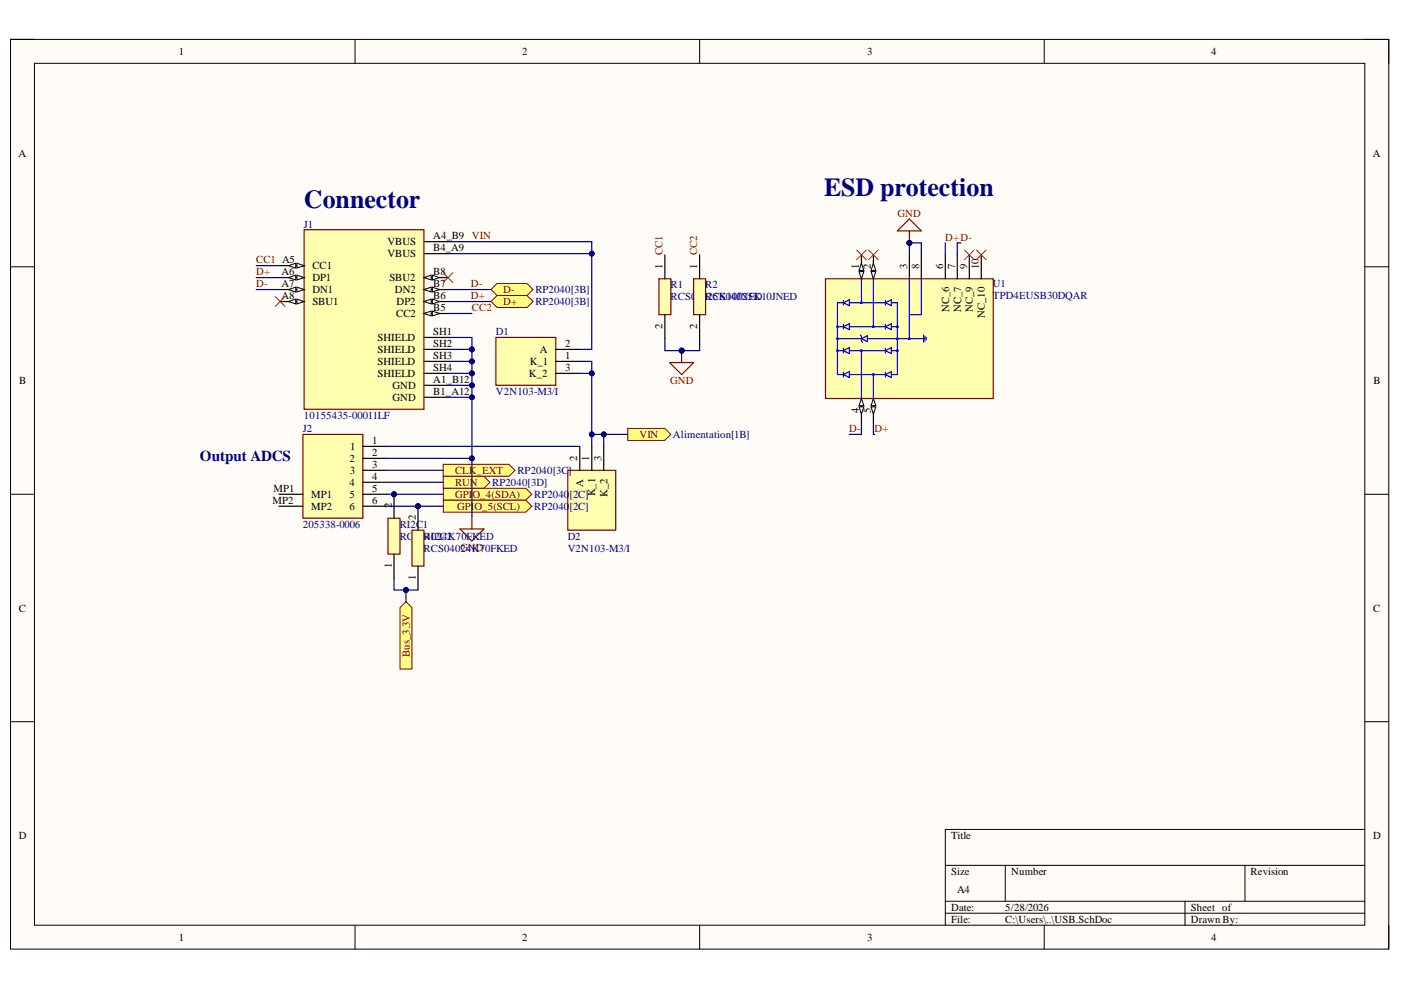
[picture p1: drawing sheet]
<svg xmlns="http://www.w3.org/2000/svg" width="297mm" height="210mm" viewBox="0 0 297 210" stroke-linecap="round" stroke-linejoin="round" font-family="sans-serif">
<defs><g id="words">
<g font-size="5.5" fill="#000080">
<text x="174.7" y="41.5">ESD protection</text>
<text x="64.5" y="44">Connector</text>
</g>
<text font-size="3.2" fill="#000080" x="42.4" y="97.7">Output ADCS</text>
<g font-size="2.3">
<text x="37.9" y="11.7">1</text>
<text x="110.7" y="11.7">2</text>
<text x="183.9" y="11.7">3</text>
<text x="256.8" y="11.7">4</text>
<text x="3.9" y="33.3">A</text>
<text x="291" y="33.3">A</text>
<text x="82.1" y="52">VBUS</text>
<text x="91.9" y="50.8">A4_B9</text>
<text x="91.9" y="53.3">B4_A9</text>
<text x="59.7" y="58.4">A6</text>
<text x="66.2" y="57.1">CC1</text>
<text x="66.2" y="59.6">DP1</text>
<text x="82.1" y="54.6">VBUS</text>
<text x="82.6" y="59.6">SBU2</text>
<text x="91.9" y="58.4">B8</text>
<text x="140.5" y="57.1" transform="rotate(-90 140.5 57.1)">1</text>
<text x="147.8" y="57.1" transform="rotate(-90 147.8 57.1)">1</text>
<text x="182.1" y="57.1" transform="rotate(-90 182.1 57.1)">1</text>
<text x="184.6" y="57.1" transform="rotate(-90 184.6 57.1)">2</text>
<text x="192.3" y="57.1" transform="rotate(-90 192.3 57.1)">3</text>
<text x="194.9" y="57.1" transform="rotate(-90 194.9 57.1)">8</text>
<text x="199.9" y="57.1" transform="rotate(-90 199.9 57.1)">6</text>
<text x="202.5" y="57.1" transform="rotate(-90 202.5 57.1)">7</text>
<text x="205" y="57.1" transform="rotate(-90 205 57.1)">9</text>
<text x="207.6" y="57.1" transform="rotate(-90 207.6 57.1)">10</text>
<text x="59.7" y="60.9">A7</text>
<text x="59.7" y="63.4">A8</text>
<text x="66.2" y="62.2">DN1</text>
<text x="66.2" y="64.7">SBU1</text>
<text x="83.7" y="62.2">DN2</text>
<text x="84.1" y="64.7">DP2</text>
<text x="91.9" y="60.9">B7</text>
<text x="91.9" y="63.4">B6</text>
<text x="91.9" y="66">B5</text>
<text x="84" y="67.2">CC2</text>
<text x="91.9" y="71.1">SH1</text>
<text x="140.5" y="69.8" transform="rotate(-90 140.5 69.8)">2</text>
<text x="147.8" y="69.8" transform="rotate(-90 147.8 69.8)">2</text>
<text x="201.2" y="66.2" transform="rotate(-90 201.2 66.2)">NC_6</text>
<text x="203.8" y="66.2" transform="rotate(-90 203.8 66.2)">NC_7</text>
<text x="206.3" y="66.2" transform="rotate(-90 206.3 66.2)">NC_9</text>
<text x="208.8" y="67.4" transform="rotate(-90 208.8 67.4)">NC_10</text>
<text x="80" y="72.3">SHIELD</text>
<text x="80" y="74.9">SHIELD</text>
<text x="80" y="77.4">SHIELD</text>
<text x="91.9" y="73.6">SH2</text>
<text x="91.9" y="76.1">SH3</text>
<text x="112.3" y="77.4">K_1</text>
<text x="114.4" y="74.9">A</text>
<text x="119.9" y="76.1">1</text>
<text x="119.9" y="73.6">2</text>
<text x="4.1" y="81.4">B</text>
<text x="80" y="79.9">SHIELD</text>
<text x="83.2" y="82.5">GND</text>
<text x="91.9" y="78.7">SH4</text>
<text x="91.9" y="81.2">A1_B12</text>
<text x="91.9" y="83.7">B1_A12</text>
<text x="112.2" y="79.9">K_2</text>
<text x="119.9" y="78.7">3</text>
<text x="291.2" y="81.4">B</text>
<text x="83.2" y="85">GND</text>
<text x="182.1" y="87.6" transform="rotate(-90 182.1 87.6)">4</text>
<text x="184.6" y="87.5" transform="rotate(-90 184.6 87.5)">5</text>
<text x="74.3" y="95.5">1</text>
<text x="78.9" y="94.2">1</text>
<text x="74.1" y="98">2</text>
<text x="74.2" y="100.5">3</text>
<text x="78.9" y="96.7">2</text>
<text x="78.9" y="99.3">3</text>
<text x="78.9" y="101.8">4</text>
<text x="122.4" y="97.7" transform="rotate(-90 122.4 97.7)">2</text>
<text x="124.9" y="97.7" transform="rotate(-90 124.9 97.7)">1</text>
<text x="127.5" y="97.7" transform="rotate(-90 127.5 97.7)">3</text>
<text x="57.8" y="106.9">MP2</text>
<text x="58" y="104.3">MP1</text>
<text x="66" y="105.6">MP1</text>
<text x="74.1" y="103.1">4</text>
<text x="74.1" y="105.6">5</text>
<text x="78.9" y="104.3">5</text>
<text x="78.9" y="106.9">6</text>
<text x="83.1" y="107.8" transform="rotate(-90 83.1 107.8)">2</text>
<text x="123.7" y="103.2" transform="rotate(-90 123.7 103.2)">A</text>
<text x="126.2" y="105.2" transform="rotate(-90 126.2 105.2)">K_1</text>
<text x="128.8" y="105.3" transform="rotate(-90 128.8 105.3)">K_2</text>
<text x="66" y="108.1">MP2</text>
<text x="74.1" y="108.1">6</text>
<text x="88.1" y="110.3" transform="rotate(-90 88.1 110.3)">2</text>
<text x="83.1" y="120.4" transform="rotate(-90 83.1 120.4)">1</text>
<text x="88.1" y="122.9" transform="rotate(-90 88.1 122.9)">1</text>
<text x="4" y="129.7">C</text>
<text x="291.1" y="129.7">C</text>
<text x="4" y="177.9">D</text>
<text x="201.6" y="177.9">Title</text>
<text x="291.1" y="177.9">D</text>
<text x="201.6" y="185.5">Size</text>
<text x="214.4" y="185.5">Number</text>
<text x="265.2" y="185.5">Revision</text>
<text x="202.9" y="189.3">A4</text>
<text x="201.6" y="193.1">Date:</text>
<text x="201.6" y="195.7">File:</text>
<text x="213.1" y="193.1">5/28/2026</text>
<text x="213.1" y="195.7">C:\Users\..\USB.SchDoc</text>
<text x="252.5" y="193.1">Sheet of</text>
<text x="252.5" y="195.7">Drawn By:</text>
<text x="37.9" y="199.5">1</text>
<text x="110.7" y="199.5">2</text>
<text x="183.9" y="199.5">3</text>
<text x="256.8" y="199.5">4</text>
</g>
<g font-size="2.3" fill="#800000">
<text x="190.3" y="46">GND</text>
<text x="100.1" y="50.8">VIN</text>
<text x="200.4" y="51">D+D-</text>
<text x="54.3" y="55.8">CC1 A5</text>
<text x="54.3" y="58.4">D+</text>
<text x="140.5" y="54.1" transform="rotate(-90 140.5 54.1)">CC1</text>
<text x="147.8" y="54.1" transform="rotate(-90 147.8 54.1)">CC2</text>
<text x="54.3" y="60.9">D-</text>
<text x="99.8" y="60.9">D-</text>
<text x="99.8" y="63.4">D+</text>
<text x="100.1" y="66">CC2</text>
<text x="106.7" y="62.2">D-</text>
<text x="106.7" y="64.7">D+</text>
<text x="142.1" y="81.4">GND</text>
<text x="135.6" y="92.9">VIN</text>
<text x="180.1" y="91.7">D-</text>
<text x="185.4" y="91.7">D+</text>
<text x="96.5" y="100.5">CLK_EXT</text>
<text x="96.5" y="105.6">GPIO_4(SDA)</text>
<text x="96.5" y="103.1">RUN</text>
<text x="96.9" y="108.1">GPIO_5(SCL)</text>
<text x="86.9" y="139.3" transform="rotate(-90 86.9 139.3)">Bus_3.3V</text>
</g>
<g font-size="2.3" fill="#000080">
<text x="64.5" y="48.2">J1</text>
<text x="113.5" y="62.2">RP2040[3B]</text>
<text x="113.5" y="64.7">RP2040[3B]</text>
<text x="142.2" y="61.2">R1</text>
<text x="142.2" y="63.7">RCS0</text>
<text x="147.7" y="63.7">40RCS04025K10JNED</text>
<text x="149.5" y="61.2">R2</text>
<text x="150" y="63.7">25K10JNED</text>
<text x="210.5" y="60.9">U1</text>
<text x="210.5" y="63.4">TPD4EUSB30DQAR</text>
<text x="105.1" y="71.1">D1</text>
<text x="105.1" y="83.7">V2N103-M3/I</text>
<text x="64.5" y="88.9">10155435-00011LF</text>
<text x="64.2" y="91.7">J2</text>
<text x="142.7" y="92.9">Alimentation[1B]</text>
<text x="109.7" y="100.5">RP2040[3C</text>
<text x="120.5" y="100.5">]</text>
<text x="104.4" y="103.1">RP2040[3D]</text>
<text x="113.3" y="105.6">RP2040</text>
<text x="120.8" y="105.6">[2C]</text>
<text x="64.2" y="111.9">205338-0006</text>
<text x="84.8" y="111.9">RI2C1</text>
<text x="113.3" y="108.1">RP2040</text>
<text x="120.8" y="108.1">[2C]</text>
<text x="84.8" y="114.5">RCS0RI2C2</text>
<text x="89.8" y="117">RCS040GND</text>
<text x="90.2" y="114.5">4024K70FKED</text>
<text x="97.7" y="117">24K70FKED</text>
<text x="120.4" y="114.5">D2</text>
<text x="120.4" y="117">V2N103-M3/I</text>
</g>
</g></defs>
<path d="M2.2 8.4h292.2v192.8h-292.2z" fill-rule="evenodd" fill="#fffcf8"/>
<path d="M2.2 8.4h292.2v192.8h-292.2z" fill="none" stroke="#000" stroke-width=".21"/>
<path d="M7.3 13.4h282.1v182.8h-282.1z" fill-rule="evenodd" fill="#fffcf8"/>
<g fill="none" stroke="#000" stroke-width=".21">
<path d="M2.2 8.3h5.1M7.3 13.4h282.1v182.8h-282.1zM75.3 8.3v5.1M148.3 8.3v5.1M221.4 8.4v5M289.4 8.4h5v5M2.2 56.6h5.1M289.4 56.6h5M2.2 104.8h5.1M289.4 104.8h5M2.2 153h5.1M289.4 153h5"/>
<path d="M289.4 175.9h-89v20.3M75.3 196.2v5M148.3 196.2v5M200.4 183.5h89M200.4 191.1h89M200.4 193.6h89M213.1 183.5v7.6M221.4 196.2v5M251.2 191.1v5.1M264 183.5v7.6M294.4 196.2v5"/>
</g>
<path d="M64.5 48.7h25.4v38.1h-25.4z" fill-rule="evenodd" fill="#ffffb0"/>
<path d="M64.5 48.7h25.4v38.1h-25.4z" fill="none" stroke="#800000" stroke-width=".25"/>
<path d="M59.4 56.3h5.1" fill="none" stroke="#000" stroke-width=".25"/>
<path d="M63 55.8l1.5 .5-1.5 .5z" fill="#f8fcff"/>
<path d="M63 55.8l1.5 .5-1.5 .5z" fill="none" stroke="#000" stroke-width=".21"/>
<path d="M61.2 56.3l1.5-.5v1z" fill="#f8fcff"/>
<path d="M61.2 56.3l1.5-.5v1z" fill="none" stroke="#000" stroke-width=".21"/>
<path d="M59.4 58.9h5.1" fill="none" stroke="#000" stroke-width=".25"/>
<path d="M63 58.3l1.5 .6-1.5 .5z" fill="#f8fcff"/>
<path d="M63 58.3l1.5 .6-1.5 .5z" fill="none" stroke="#000" stroke-width=".21"/>
<path d="M61.2 58.9l1.5-.6v1.1z" fill="#f8fcff"/>
<path d="M61.2 58.9l1.5-.6v1.1z" fill="none" stroke="#000" stroke-width=".21"/>
<path d="M59.4 61.4h5.1" fill="none" stroke="#000" stroke-width=".25"/>
<path d="M63 60.9l1.5 .5-1.5 .5z" fill="#f8fcff"/>
<path d="M63 60.9l1.5 .5-1.5 .5z" fill="none" stroke="#000" stroke-width=".21"/>
<path d="M61.2 61.4l1.5-.5v1z" fill="#f8fcff"/>
<path d="M61.2 61.4l1.5-.5v1z" fill="none" stroke="#000" stroke-width=".21"/>
<path d="M59.4 63.9h5.1" fill="none" stroke="#000" stroke-width=".25"/>
<path d="M63 63.4l1.5 .5-1.5 .5z" fill="#f8fcff"/>
<path d="M63 63.4l1.5 .5-1.5 .5z" fill="none" stroke="#000" stroke-width=".21"/>
<path d="M61.2 63.9l1.5-.5v1z" fill="#f8fcff"/>
<path d="M61.2 63.9l1.5-.5v1z" fill="none" stroke="#000" stroke-width=".21"/>
<path d="M89.9 51.2h5.1M89.9 53.8h5.1M89.9 58.9h5.1" fill="none" stroke="#000" stroke-width=".25"/>
<path d="M89.9 58.9l1.5-.6v1.1z" fill="#f8fcff"/>
<path d="M89.9 58.9l1.5-.6v1.1z" fill="none" stroke="#000" stroke-width=".21"/>
<path d="M91.7 58.3l1.5 .6-1.5 .5z" fill="#f8fcff"/>
<path d="M91.7 58.3l1.5 .6-1.5 .5z" fill="none" stroke="#000" stroke-width=".21"/>
<path d="M89.9 61.4h5.1" fill="none" stroke="#000" stroke-width=".25"/>
<path d="M89.9 61.4l1.5-.5v1z" fill="#f8fcff"/>
<path d="M89.9 61.4l1.5-.5v1z" fill="none" stroke="#000" stroke-width=".21"/>
<path d="M91.7 60.9l1.5 .5-1.5 .5z" fill="#f8fcff"/>
<path d="M91.7 60.9l1.5 .5-1.5 .5z" fill="none" stroke="#000" stroke-width=".21"/>
<path d="M89.9 63.9h5.1" fill="none" stroke="#000" stroke-width=".25"/>
<path d="M89.9 63.9l1.5-.5v1z" fill="#f8fcff"/>
<path d="M89.9 63.9l1.5-.5v1z" fill="none" stroke="#000" stroke-width=".21"/>
<path d="M91.7 63.4l1.5 .5-1.5 .5z" fill="#f8fcff"/>
<path d="M91.7 63.4l1.5 .5-1.5 .5z" fill="none" stroke="#000" stroke-width=".21"/>
<path d="M89.9 66.5h5.1" fill="none" stroke="#000" stroke-width=".25"/>
<path d="M89.9 66.5l1.5-.5v1z" fill="#f8fcff"/>
<path d="M89.9 66.5l1.5-.5v1z" fill="none" stroke="#000" stroke-width=".21"/>
<path d="M91.7 66l1.5 .5-1.5 .5z" fill="#f8fcff"/>
<path d="M91.7 66l1.5 .5-1.5 .5z" fill="none" stroke="#000" stroke-width=".21"/>
<path d="M89.9 71.5h5.1M89.9 74.1h5.1M89.9 76.6h5.1M89.9 79.2h5.1M89.9 81.7h5.1M89.9 84.2h5.1" fill="none" stroke="#000" stroke-width=".25"/>
<path d="M175 59.1h35.6v25.4h-35.6z" fill-rule="evenodd" fill="#ffffb0"/>
<path d="M175 59.1h35.6v25.4h-35.6z" fill="none" stroke="#800000" stroke-width=".25"/>
<g fill="none" stroke="#00f" stroke-width=".25">
<path d="M182.6 59.1v5.1M185.2 59.1v10.2M192.8 59.1v12.7M195.3 59.1v7.6h-2.5M177.6 71.8h5M177.6 74.3h1.2M177.6 69.3h1.2M178.8 63.7v1M178.8 68.8v1M178.8 73.8v1.1M178.8 78.9v1M178.8 74.3l1.3-.6v1.3z"/>
<path d="M178.8 64.2l1.3-.6v1.2zM178.8 69.3l1.3-.7v1.3zM178.8 79.4l1.3-.6v1.2zM178.8 64.2h-1.2v15.2h1.2M180.1 79.4h7.6M180.1 64.2h7.6M180.1 74.3h7.6M180.1 69.3h7.6M182.4 71l.2 .3v1l.3 .3M182.6 74.2h.1v.2h-.1zM182.6 71.8l1.3-.6v1.2zM182.6 74.3v10.2"/>
<path d="M183.9 71.8h11.9M185.2 79.4v5.1M187.7 69.3l1.3-.7v1.3zM187.7 63.7v1M187.7 68.8v1M187.7 73.8v1.1M187.7 78.9v1M187.7 74.3l1.3-.6v1.3zM187.7 64.2l1.3-.6v1.2zM187.7 79.4l1.3-.6v1.2zM189 64.2h1.3v15.2h-1.3M189 74.3h1.3"/>
<path d="M189 69.3h1.3M190.2 74.2h.2v.2h-.2zM195.8 71v1.6M196.1 71.3v1M196.4 71.5v.6"/>
<circle cx="177.6" cy="74.3" r=".13"/>
<circle cx="177.6" cy="71.8" r=".13"/>
<circle cx="177.6" cy="69.3" r=".13"/>
<circle cx="182.6" cy="64.2" r=".13"/>
<circle cx="185.2" cy="79.4" r=".13"/>
<circle cx="185.2" cy="69.3" r=".13"/>
<circle cx="190.3" cy="69.3" r=".13"/>
<circle cx="190.3" cy="71.8" r=".13"/>
<circle cx="192.8" cy="71.8" r=".13"/>
</g>
<path d="M182.6 84.5v5.1" fill="none" stroke="#000" stroke-width=".25"/>
<path d="M182.6 84.5l.5 1.5h-1z" fill="#f8fcff"/>
<path d="M182.6 84.5l.5 1.5h-1z" fill="none" stroke="#000" stroke-width=".21"/>
<path d="M182.1 86.3h1l-.5 1.5z" fill="#f8fcff"/>
<path d="M182.1 86.3h1l-.5 1.5z" fill="none" stroke="#000" stroke-width=".21"/>
<path d="M185.2 84.5v5.1" fill="none" stroke="#000" stroke-width=".25"/>
<path d="M185.2 84.5l.5 1.5h-1z" fill="#f8fcff"/>
<path d="M185.2 84.5l.5 1.5h-1z" fill="none" stroke="#000" stroke-width=".21"/>
<path d="M184.7 86.3h1l-.5 1.5z" fill="#f8fcff"/>
<path d="M184.7 86.3h1l-.5 1.5z" fill="none" stroke="#000" stroke-width=".21"/>
<path d="M182.6 54v5.1" fill="none" stroke="#000" stroke-width=".25"/>
<path d="M182.1 57.6h1l-.5 1.5z" fill="#f8fcff"/>
<path d="M182.1 57.6h1l-.5 1.5z" fill="none" stroke="#000" stroke-width=".21"/>
<path d="M182.6 55.8l.5 1.5h-1z" fill="#f8fcff"/>
<path d="M182.6 55.8l.5 1.5h-1z" fill="none" stroke="#000" stroke-width=".21"/>
<path d="M185.2 54v5.1" fill="none" stroke="#000" stroke-width=".25"/>
<path d="M184.7 57.6h1l-.5 1.5z" fill="#f8fcff"/>
<path d="M184.7 57.6h1l-.5 1.5z" fill="none" stroke="#000" stroke-width=".21"/>
<path d="M185.2 55.8l.5 1.5h-1z" fill="#f8fcff"/>
<path d="M185.2 55.8l.5 1.5h-1z" fill="none" stroke="#000" stroke-width=".21"/>
<path d="M192.8 54v5.1M195.3 54v5.1M200.4 54v5.1M203 54v5.1M205.5 54v5.1M208 54v5.1" fill="none" stroke="#000" stroke-width=".25"/>
<path d="M97.5 112.2h5.1l-2.5 2.5zM100.1 109.6v2.6" fill="none" stroke="#800000" stroke-width=".25"/>
<path d="M133.1 90.8h7.8l1.3 1.3-1.3 1.3h-7.8z" fill-rule="evenodd" fill="#ffff80"/>
<path d="M133.1 90.8h7.8l1.3 1.3-1.3 1.3h-7.8z" fill="none" stroke="#800000" stroke-width=".21"/>
<path d="M94 57.8l2 2.1M96 57.8l-2 2.1M181.6 53l2.1 2.1M183.7 53l-2.1 2.1M184.2 53l2 2.1M186.2 53l-2 2.1M204.5 53l2 2.1M206.5 53l-2 2.1M207 53l2.1 2.1M209.1 53l-2.1 2.1M58.4 62.9l2 2M60.4 62.9l-2 2" fill="none" stroke="#f00" stroke-width=".21"/>
<path d="M190.3 49l2.5-2.6 2.5 2.6zM192.8 49v2.5" fill="none" stroke="#800000" stroke-width=".25"/>
<circle cx="192.8" cy="51.5" r=".51" fill="#000080"/>
<circle cx="192.8" cy="51.5" r=".51" fill="none" stroke="#000080" stroke-width=".21"/>
<path d="M142 76.9h5.1l-2.6 2.5zM144.5 74.3v2.6" fill="none" stroke="#800000" stroke-width=".25"/>
<circle cx="144.5" cy="74.3" r=".51" fill="#000080"/>
<circle cx="144.5" cy="74.3" r=".51" fill="none" stroke="#000080" stroke-width=".21"/>
<path d="M105.1 71.5h12.7v10.2h-12.7z" fill-rule="evenodd" fill="#ffffb0"/>
<path d="M105.1 71.5h12.7v10.2h-12.7z" fill="none" stroke="#800000" stroke-width=".25"/>
<path d="M117.8 76.6h5.1M117.8 74.1h5.1M117.8 79.2h5.1" fill="none" stroke="#000" stroke-width=".25"/>
<path d="M120.4 99.7h10.1v12.7h-10.1z" fill-rule="evenodd" fill="#ffffb0"/>
<path d="M120.4 99.7h10.1v12.7h-10.1z" fill="none" stroke="#800000" stroke-width=".25"/>
<path d="M122.9 94.6v5.1M125.5 94.6v5.1M128 94.6v5.1" fill="none" stroke="#000" stroke-width=".25"/>
<path d="M94 103.5h17.5l1.3 1.3-1.3 1.3h-17.5z" fill-rule="evenodd" fill="#ffff80"/>
<path d="M94 103.5h17.5l1.3 1.3-1.3 1.3h-17.5z" fill="none" stroke="#800000" stroke-width=".21"/>
<path d="M94 106.1h17.5l1.3 1.2-1.3 1.3h-17.5z" fill-rule="evenodd" fill="#ffff80"/>
<path d="M94 106.1h17.5l1.3 1.2-1.3 1.3h-17.5z" fill="none" stroke="#800000" stroke-width=".21"/>
<path d="M94 101h8.6l1.3 1.3-1.3 1.2h-8.6z" fill-rule="evenodd" fill="#ffff80"/>
<path d="M94 101h8.6l1.3 1.3-1.3 1.2h-8.6z" fill="none" stroke="#800000" stroke-width=".21"/>
<path d="M64.2 92.1h12.7v17.8h-12.7z" fill-rule="evenodd" fill="#ffffb0"/>
<path d="M64.2 92.1h12.7v17.8h-12.7z" fill="none" stroke="#800000" stroke-width=".25"/>
<path d="M76.9 94.6h5.1M76.9 97.2h5.1M76.9 99.7h5.1M59.1 104.8h5.1M59.1 107.3h5.1M76.9 102.3h5.1M76.9 104.8h5.1M76.9 107.3h5.1" fill="none" stroke="#000" stroke-width=".25"/>
<path d="M94 98.4h13.9l1.3 1.3-1.3 1.3h-13.9z" fill-rule="evenodd" fill="#ffff80"/>
<path d="M94 98.4h13.9l1.3 1.3-1.3 1.3h-13.9z" fill="none" stroke="#800000" stroke-width=".21"/>
<path d="M139.7 59.1h2.5v7.6h-2.5z" fill-rule="evenodd" fill="#ffffb0"/>
<path d="M139.7 59.1h2.5v7.6h-2.5z" fill="none" stroke="#800000" stroke-width=".25"/>
<path d="M141 54v5.1M141 66.7v5.1" fill="none" stroke="#000" stroke-width=".25"/>
<path d="M147.1 59.1h2.5v7.6h-2.5z" fill-rule="evenodd" fill="#ffffb0"/>
<path d="M147.1 59.1h2.5v7.6h-2.5z" fill="none" stroke="#800000" stroke-width=".25"/>
<path d="M148.3 54v5.1M148.3 66.7v5.1" fill="none" stroke="#000" stroke-width=".25"/>
<circle cx="83.5" cy="104.8" r=".51" fill="#000080"/>
<circle cx="83.5" cy="104.8" r=".51" fill="none" stroke="#000080" stroke-width=".21"/>
<path d="M82.3 109.9h2.5v7.6h-2.5z" fill-rule="evenodd" fill="#ffffb0"/>
<path d="M82.3 109.9h2.5v7.6h-2.5z" fill="none" stroke="#800000" stroke-width=".25"/>
<path d="M83.5 104.8v5.1M83.5 117.5v5.1" fill="none" stroke="#000" stroke-width=".25"/>
<circle cx="83.5" cy="104.8" r=".51" fill="#000080"/>
<circle cx="83.5" cy="104.8" r=".51" fill="none" stroke="#000080" stroke-width=".21"/>
<circle cx="88.6" cy="107.3" r=".51" fill="#000080"/>
<circle cx="88.6" cy="107.3" r=".51" fill="none" stroke="#000080" stroke-width=".21"/>
<path d="M87.4 112.4h2.5v7.6h-2.5z" fill-rule="evenodd" fill="#ffffb0"/>
<path d="M87.4 112.4h2.5v7.6h-2.5z" fill="none" stroke="#800000" stroke-width=".25"/>
<path d="M88.6 107.3v5.1M88.6 120v5.1" fill="none" stroke="#000" stroke-width=".25"/>
<circle cx="88.6" cy="107.3" r=".51" fill="#000080"/>
<circle cx="88.6" cy="107.3" r=".51" fill="none" stroke="#000080" stroke-width=".21"/>
<path d="M84.8 128.8l1.3-1.2 1.3 1.2v13.1h-2.6z" fill-rule="evenodd" fill="#ffff80"/>
<path d="M84.8 128.8l1.3-1.2 1.3 1.2v13.1h-2.6z" fill="none" stroke="#800000" stroke-width=".21"/>
<path d="M104.1 61.4l1.3-1.3h6.3l1.3 1.3-1.3 1.3h-6.3z" fill-rule="evenodd" fill="#ffff80"/>
<path d="M104.1 61.4l1.3-1.3h6.3l1.3 1.3-1.3 1.3h-6.3z" fill="none" stroke="#800000" stroke-width=".21"/>
<path d="M105.4 62.7h6.4l1.2 1.2-1.2 1.3h-6.4l-1.3-1.3z" fill-rule="evenodd" fill="#ffff80"/>
<path d="M105.4 62.7h6.4l1.2 1.2-1.2 1.3h-6.4l-1.3-1.3z" fill="none" stroke="#800000" stroke-width=".21"/>
<path d="M95 74.1h5.1" fill="none" stroke="#000080" stroke-width=".25"/>
<circle cx="100.1" cy="74.1" r=".51" fill="#000080"/>
<circle cx="100.1" cy="74.1" r=".51" fill="none" stroke="#000080" stroke-width=".21"/>
<path d="M95 76.6h5.1" fill="none" stroke="#000080" stroke-width=".25"/>
<circle cx="100.1" cy="76.6" r=".51" fill="#000080"/>
<circle cx="100.1" cy="76.6" r=".51" fill="none" stroke="#000080" stroke-width=".21"/>
<path d="M95 79.2h5.1" fill="none" stroke="#000080" stroke-width=".25"/>
<circle cx="100.1" cy="79.2" r=".51" fill="#000080"/>
<circle cx="100.1" cy="79.2" r=".51" fill="none" stroke="#000080" stroke-width=".21"/>
<path d="M95 81.7h5.1" fill="none" stroke="#000080" stroke-width=".25"/>
<circle cx="100.1" cy="81.7" r=".51" fill="#000080"/>
<circle cx="100.1" cy="81.7" r=".51" fill="none" stroke="#000080" stroke-width=".21"/>
<path d="M95 84.2h5.1" fill="none" stroke="#000080" stroke-width=".25"/>
<circle cx="100.1" cy="84.2" r=".51" fill="#000080"/>
<circle cx="100.1" cy="84.2" r=".51" fill="none" stroke="#000080" stroke-width=".21"/>
<path d="M95 53.8h30.5" fill="none" stroke="#000080" stroke-width=".25"/>
<circle cx="125.5" cy="53.8" r=".51" fill="#000080"/>
<circle cx="125.5" cy="53.8" r=".51" fill="none" stroke="#000080" stroke-width=".21"/>
<path d="M54.3 56.3h5.1M54.3 58.9h5.1M192.8 51.5v2.5M54.3 61.4h5.1M95 66.5h5.1M95 63.9h9.1" fill="none" stroke="#000080" stroke-width=".25"/>
<circle cx="192.8" cy="51.5" r=".51" fill="#000080"/>
<circle cx="192.8" cy="51.5" r=".51" fill="none" stroke="#000080" stroke-width=".21"/>
<path d="M192.8 51.5h2.5v2.5" fill="none" stroke="#000080" stroke-width=".25"/>
<circle cx="192.8" cy="51.5" r=".51" fill="#000080"/>
<circle cx="192.8" cy="51.5" r=".51" fill="none" stroke="#000080" stroke-width=".21"/>
<path d="M141 71.8v2.5h3.5" fill="none" stroke="#000080" stroke-width=".25"/>
<circle cx="144.5" cy="74.3" r=".51" fill="#000080"/>
<circle cx="144.5" cy="74.3" r=".51" fill="none" stroke="#000080" stroke-width=".21"/>
<path d="M148.3 71.8v2.5h-3.8" fill="none" stroke="#000080" stroke-width=".25"/>
<circle cx="144.5" cy="74.3" r=".51" fill="#000080"/>
<circle cx="144.5" cy="74.3" r=".51" fill="none" stroke="#000080" stroke-width=".21"/>
<path d="M133.1 92.1h-7.6v2.5" fill="none" stroke="#000080" stroke-width=".25"/>
<circle cx="125.5" cy="92.1" r=".51" fill="#000080"/>
<circle cx="125.5" cy="92.1" r=".51" fill="none" stroke="#000080" stroke-width=".21"/>
<circle cx="128" cy="92.1" r=".51" fill="#000080"/>
<circle cx="128" cy="92.1" r=".51" fill="none" stroke="#000080" stroke-width=".21"/>
<path d="M95 51.2h30.5v22.9h-2.6" fill="none" stroke="#000080" stroke-width=".25"/>
<circle cx="125.5" cy="53.8" r=".51" fill="#000080"/>
<circle cx="125.5" cy="53.8" r=".51" fill="none" stroke="#000080" stroke-width=".21"/>
<path d="M122.9 76.6h2.6v15.5" fill="none" stroke="#000080" stroke-width=".25"/>
<circle cx="125.5" cy="79.2" r=".51" fill="#000080"/>
<circle cx="125.5" cy="79.2" r=".51" fill="none" stroke="#000080" stroke-width=".21"/>
<circle cx="125.5" cy="92.1" r=".51" fill="#000080"/>
<circle cx="125.5" cy="92.1" r=".51" fill="none" stroke="#000080" stroke-width=".21"/>
<path d="M95 71.5h5.1v38.1" fill="none" stroke="#000080" stroke-width=".25"/>
<circle cx="100.1" cy="74.1" r=".51" fill="#000080"/>
<circle cx="100.1" cy="74.1" r=".51" fill="none" stroke="#000080" stroke-width=".21"/>
<circle cx="100.1" cy="76.6" r=".51" fill="#000080"/>
<circle cx="100.1" cy="76.6" r=".51" fill="none" stroke="#000080" stroke-width=".21"/>
<circle cx="100.1" cy="79.2" r=".51" fill="#000080"/>
<circle cx="100.1" cy="79.2" r=".51" fill="none" stroke="#000080" stroke-width=".21"/>
<circle cx="100.1" cy="81.7" r=".51" fill="#000080"/>
<circle cx="100.1" cy="81.7" r=".51" fill="none" stroke="#000080" stroke-width=".21"/>
<circle cx="100.1" cy="84.2" r=".51" fill="#000080"/>
<circle cx="100.1" cy="84.2" r=".51" fill="none" stroke="#000080" stroke-width=".21"/>
<circle cx="100.1" cy="97.2" r=".51" fill="#000080"/>
<circle cx="100.1" cy="97.2" r=".51" fill="none" stroke="#000080" stroke-width=".21"/>
<path d="M82 94.6h40.9M82 97.2h18.1" fill="none" stroke="#000080" stroke-width=".25"/>
<circle cx="100.1" cy="97.2" r=".51" fill="#000080"/>
<circle cx="100.1" cy="97.2" r=".51" fill="none" stroke="#000080" stroke-width=".21"/>
<path d="M200.4 51.5v2.5M203.7 51.5h-.7v2.5M82 99.7h12M182.6 89.6v2.5h-2.5M185.2 89.6v2.5h.2M82 104.8h12M82 102.3h12" fill="none" stroke="#000080" stroke-width=".25"/>
<circle cx="83.5" cy="104.8" r=".51" fill="#000080"/>
<circle cx="83.5" cy="104.8" r=".51" fill="none" stroke="#000080" stroke-width=".21"/>
<path d="M82 107.3h12" fill="none" stroke="#000080" stroke-width=".25"/>
<circle cx="88.6" cy="107.3" r=".51" fill="#000080"/>
<circle cx="88.6" cy="107.3" r=".51" fill="none" stroke="#000080" stroke-width=".21"/>
<path d="M83.5 122.6v2.5h5.1" fill="none" stroke="#000080" stroke-width=".25"/>
<circle cx="86.1" cy="125.1" r=".51" fill="#000080"/>
<circle cx="86.1" cy="125.1" r=".51" fill="none" stroke="#000080" stroke-width=".21"/>
<path d="M86.1 125.1v2.5" fill="none" stroke="#000080" stroke-width=".25"/>
<circle cx="86.1" cy="125.1" r=".51" fill="#000080"/>
<circle cx="86.1" cy="125.1" r=".51" fill="none" stroke="#000080" stroke-width=".21"/>
<path d="M95 61.4h9.1M122.9 79.2h2.6" fill="none" stroke="#000080" stroke-width=".25"/>
<circle cx="125.5" cy="79.2" r=".51" fill="#000080"/>
<circle cx="125.5" cy="79.2" r=".51" fill="none" stroke="#000080" stroke-width=".21"/>
<path d="M128 92.1v2.5" fill="none" stroke="#000080" stroke-width=".25"/>
<circle cx="128" cy="92.1" r=".51" fill="#000080"/>
<circle cx="128" cy="92.1" r=".51" fill="none" stroke="#000080" stroke-width=".21"/>
<use href="#words"/>
</svg>
